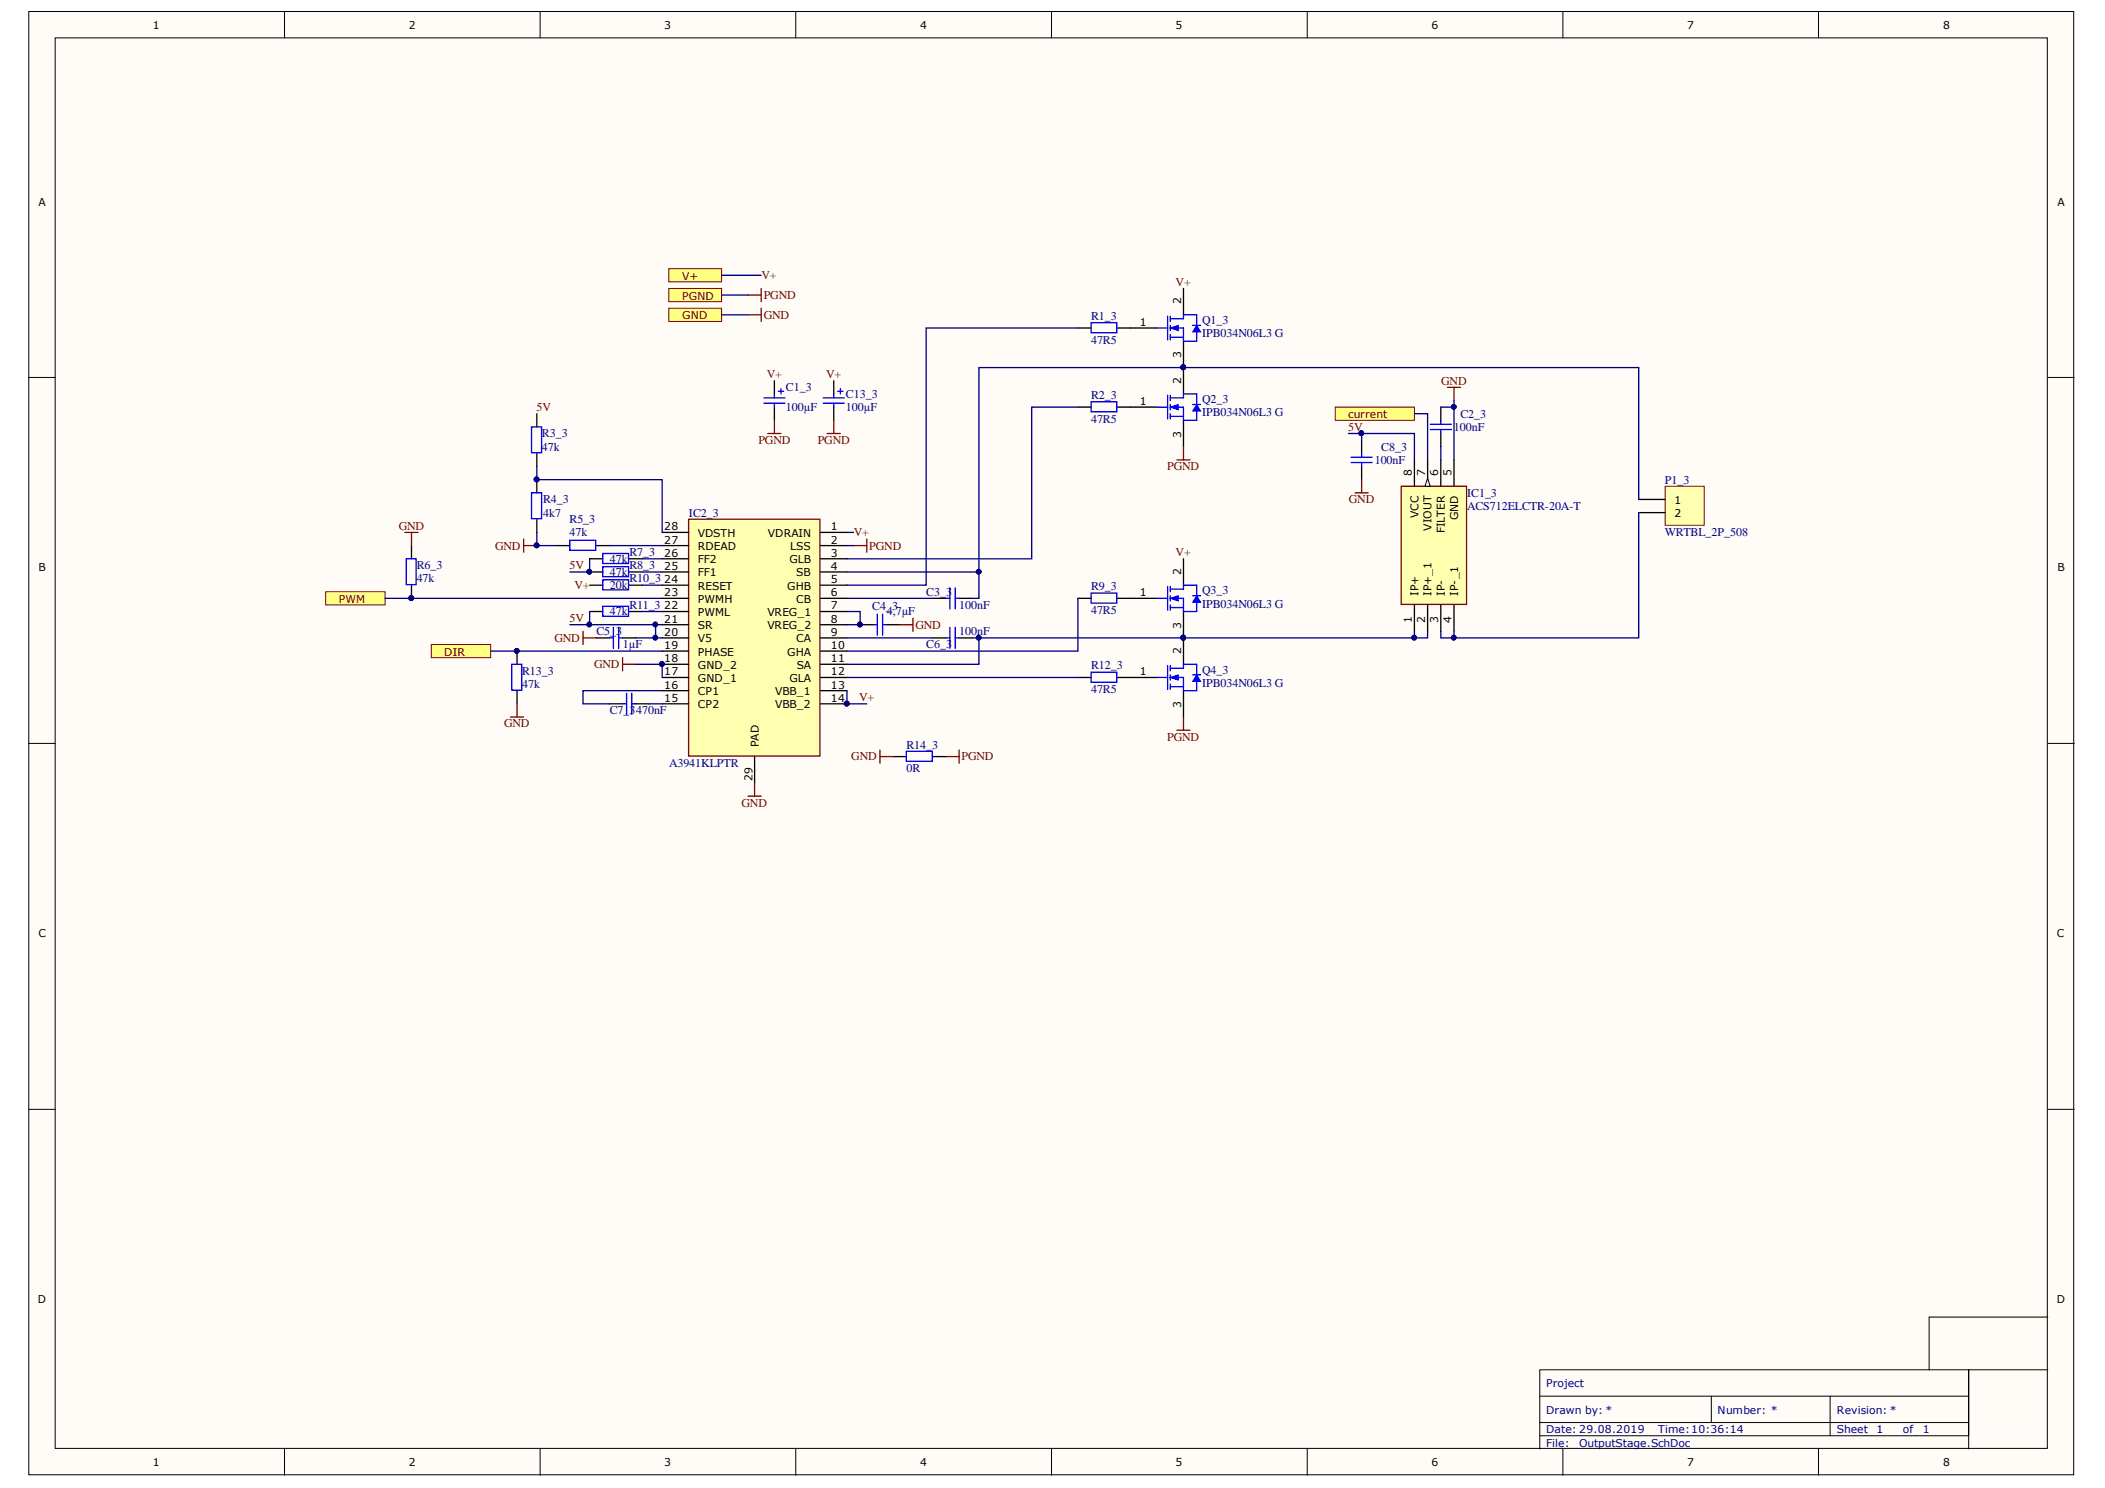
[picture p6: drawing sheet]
<svg xmlns="http://www.w3.org/2000/svg" width="297mm" height="210mm" viewBox="0 0 297 210" stroke-linecap="round" stroke-linejoin="round" font-family="sans-serif">
<defs><g id="words">
<g font-size="1.7" fill="#800000">
<text x="107.4" y="39.4">V+</text>
<text x="165.9" y="40.3">V+</text>
<text x="107.8" y="45">GND</text>
<text x="107.8" y="42.2">PGND</text>
<text x="108.2" y="53.3">V+</text>
<text x="116.6" y="53.3">V+</text>
<text x="75.7" y="58">5V</text>
<text x="203.4" y="54.3">GND</text>
<text x="107" y="62.6">PGND</text>
<text x="115.4" y="62.6">PGND</text>
<text x="190.3" y="60.8">5V</text>
<text x="164.7" y="66.4">PGND</text>
<text x="190.3" y="71">GND</text>
<text x="56.3" y="74.7">GND</text>
<text x="69.9" y="77.5">GND</text>
<text x="120.5" y="75.7">V+</text>
<text x="122.7" y="77.5">PGND</text>
<text x="80.4" y="80.3">5V</text>
<text x="81" y="83.1">V+</text>
<text x="165.9" y="78.4">V+</text>
<text x="80.4" y="87.7">5V</text>
<text x="129.2" y="88.7">GND</text>
<text x="78.3" y="90.5">GND</text>
<text x="83.8" y="94.3">GND</text>
<text x="121.2" y="98.9">V+</text>
<text x="71.1" y="102.6">GND</text>
<text x="120.1" y="107.3">GND</text>
<text x="135.7" y="107.3">PGND</text>
<text x="164.7" y="104.5">PGND</text>
<text x="104.6" y="113.8">GND</text>
</g>
<g font-size="1.7" fill="#000080">
<text x="154" y="45.1">R1_3</text>
<text x="169.6" y="45.7">Q1_3</text>
<text x="169.6" y="47.6">IPB034N06L3 G</text>
<text x="154" y="48.5">47R5</text>
<text x="110.9" y="55.2">C1_3</text>
<text x="110.9" y="58">100µF</text>
<text x="119.4" y="56.1">C13_3</text>
<text x="119.4" y="58">100µF</text>
<text x="154" y="56.3">R2_3</text>
<text x="154" y="59.7">47R5</text>
<text x="169.6" y="56.9">Q2_3</text>
<text x="169.6" y="58.7">IPB034N06L3 G</text>
<text x="206.1" y="58.9">C2_3</text>
<text x="76.5" y="61.7">R3_3</text>
<text x="76.5" y="63.6">47k</text>
<text x="194" y="65.4">100nF</text>
<text x="194.9" y="63.6">C8_3</text>
<text x="205.2" y="60.8">100nF</text>
<text x="76.6" y="71">R4_3</text>
<text x="207" y="70.1">IC1_3</text>
<text x="207" y="71.9">ACS712ELCTR-20A-T</text>
<text x="234.9" y="68.2">P1_3</text>
<text x="76.6" y="72.9">4k7</text>
<text x="80.4" y="73.8">R5_3</text>
<text x="80.4" y="75.7">47k</text>
<text x="97.2" y="72.9">IC2_3</text>
<text x="234.9" y="75.7">WRTBL_2P_508</text>
<text x="58.8" y="80.3">R6_3</text>
<text x="58.8" y="82.2">47k</text>
<text x="86" y="79.4">47k</text>
<text x="86" y="81.2">47k</text>
<text x="86" y="83.1">20k</text>
<text x="88.8" y="78.4">R7_3</text>
<text x="88.8" y="80.3">R8_3</text>
<text x="88.8" y="82.2">R10_3</text>
<text x="154" y="83.3">R9_3</text>
<text x="169.6" y="83.9">Q3_3</text>
<text x="84.2" y="89.6">C5_3</text>
<text x="86" y="86.8">47k</text>
<text x="88.8" y="85.9">R11_3</text>
<text x="123.1" y="86.1">C4_3</text>
<text x="125.1" y="86.8">4,7µF</text>
<text x="130.7" y="84">C3_3</text>
<text x="135.4" y="89.6">100nF</text>
<text x="135.4" y="85.9">100nF</text>
<text x="154" y="86.6">47R5</text>
<text x="169.6" y="85.7">IPB034N06L3 G</text>
<text x="73.7" y="95.2">R13_3</text>
<text x="87.9" y="91.5">1µF</text>
<text x="130.7" y="91.5">C6_3</text>
<text x="154" y="94.4">R12_3</text>
<text x="169.6" y="95">Q4_3</text>
<text x="73.7" y="97">47k</text>
<text x="86" y="100.8">C7_3470nF</text>
<text x="154" y="97.8">47R5</text>
<text x="169.6" y="96.9">IPB034N06L3 G</text>
<text x="127.9" y="105.7">R14_3</text>
<text x="94.4" y="108.2">A3941KLPTR</text>
<text x="127.9" y="109">0R</text>
</g>
<g font-size="1.5">
<text x="21.6" y="4.1">1</text>
<text x="57.7" y="4.1">2</text>
<text x="93.7" y="4.1">3</text>
<text x="129.9" y="4.1">4</text>
<text x="165.9" y="4.1">5</text>
<text x="202" y="4.1">6</text>
<text x="238.1" y="4.1">7</text>
<text x="274.2" y="4.1">8</text>
<text x="5.4" y="29">A</text>
<text x="290.3" y="29">A</text>
<text x="160.8" y="46">1</text>
<text x="166.7" y="42.9" transform="rotate(-90 166.7 42.9)">2</text>
<text x="166.7" y="50.5" transform="rotate(-90 166.7 50.5)">3</text>
<text x="160.8" y="57.1">1</text>
<text x="166.7" y="54.1" transform="rotate(-90 166.7 54.1)">2</text>
<text x="166.7" y="61.8" transform="rotate(-90 166.7 61.8)">3</text>
<text x="199.2" y="67.1" transform="rotate(-90 199.2 67.1)">8</text>
<text x="201.1" y="67.1" transform="rotate(-90 201.1 67.1)">7</text>
<text x="203" y="67.1" transform="rotate(-90 203 67.1)">6</text>
<text x="204.8" y="67.1" transform="rotate(-90 204.8 67.1)">5</text>
<text x="236.3" y="71.1">1</text>
<text x="93.7" y="74.8">28</text>
<text x="93.7" y="76.7">27</text>
<text x="98.5" y="75.7">VDSTH</text>
<text x="98.5" y="77.6">RDEAD</text>
<text x="108.4" y="75.7">VDRAIN</text>
<text x="111.5" y="77.6">LSS</text>
<text x="117.3" y="74.8">1</text>
<text x="117.3" y="76.7">2</text>
<text x="200.2" y="73.1" transform="rotate(-90 200.2 73.1)">VCC</text>
<text x="202" y="74.9" transform="rotate(-90 202 74.9)">VIOUT</text>
<text x="203.9" y="75.2" transform="rotate(-90 203.9 75.2)">FILTER</text>
<text x="205.7" y="73.4" transform="rotate(-90 205.7 73.4)">GND</text>
<text x="236.3" y="73">2</text>
<text x="5.4" y="80.6">B</text>
<text x="93.7" y="78.5">26</text>
<text x="93.7" y="80.4">25</text>
<text x="93.7" y="82.2">24</text>
<text x="98.5" y="79.5">FF2</text>
<text x="98.5" y="81.3">FF1</text>
<text x="98.5" y="83.2">RESET</text>
<text x="111.1" y="83.2">GHB</text>
<text x="111.4" y="79.5">GLB</text>
<text x="112.3" y="81.3">SB</text>
<text x="117.3" y="78.5">3</text>
<text x="117.3" y="80.4">4</text>
<text x="117.3" y="82.2">5</text>
<text x="166.7" y="81.1" transform="rotate(-90 166.7 81.1)">2</text>
<text x="290.3" y="80.6">B</text>
<text x="93.7" y="84.1">23</text>
<text x="93.7" y="86">22</text>
<text x="93.7" y="87.8">21</text>
<text x="93.7" y="89.7">20</text>
<text x="98.5" y="85">PWMH</text>
<text x="98.5" y="86.9">PWML</text>
<text x="98.5" y="88.8">SR</text>
<text x="108.3" y="86.9">VREG_1</text>
<text x="108.3" y="88.8">VREG_2</text>
<text x="112.3" y="85">CB</text>
<text x="117.3" y="84.1">6</text>
<text x="117.3" y="86">7</text>
<text x="117.3" y="87.8">8</text>
<text x="117.3" y="89.7">9</text>
<text x="160.8" y="84.1">1</text>
<text x="166.7" y="88.8" transform="rotate(-90 166.7 88.8)">3</text>
<text x="199.2" y="87.8" transform="rotate(-90 199.2 87.8)">1</text>
<text x="200.2" y="84" transform="rotate(-90 200.2 84)">IP+</text>
<text x="201.1" y="87.8" transform="rotate(-90 201.1 87.8)">2</text>
<text x="202" y="84" transform="rotate(-90 202 84)">IP+_1</text>
<text x="203" y="87.8" transform="rotate(-90 203 87.8)">3</text>
<text x="203.9" y="84" transform="rotate(-90 203.9 84)">IP-</text>
<text x="204.8" y="87.8" transform="rotate(-90 204.8 87.8)">4</text>
<text x="205.7" y="84" transform="rotate(-90 205.7 84)">IP-_1</text>
<text x="93.7" y="91.5">19</text>
<text x="93.7" y="93.4">18</text>
<text x="93.7" y="95.3">17</text>
<text x="98.5" y="90.6">V5</text>
<text x="98.5" y="92.5">PHASE</text>
<text x="98.5" y="94.3">GND_2</text>
<text x="111.1" y="92.5">GHA</text>
<text x="112.3" y="90.6">CA</text>
<text x="112.4" y="94.3">SA</text>
<text x="117.3" y="91.5">10</text>
<text x="117.3" y="93.4">11</text>
<text x="117.3" y="95.3">12</text>
<text x="160.8" y="95.3">1</text>
<text x="166.7" y="92.2" transform="rotate(-90 166.7 92.2)">2</text>
<text x="93.7" y="97.1">16</text>
<text x="93.7" y="99">15</text>
<text x="98.5" y="96.2">GND_1</text>
<text x="98.5" y="98.1">CP1</text>
<text x="98.5" y="99.9">CP2</text>
<text x="109.4" y="98.1">VBB_1</text>
<text x="109.4" y="99.9">VBB_2</text>
<text x="111.4" y="96.2">GLA</text>
<text x="117.3" y="97.1">13</text>
<text x="117.3" y="99">14</text>
<text x="166.7" y="99.9" transform="rotate(-90 166.7 99.9)">3</text>
<text x="107.1" y="105.4" transform="rotate(-90 107.1 105.4)">PAD</text>
<text x="106.2" y="110.1" transform="rotate(-90 106.2 110.1)">29</text>
<text x="5.4" y="132.2">C</text>
<text x="290.3" y="132.2">C</text>
<text x="5.3" y="183.9">D</text>
<text x="290.3" y="183.9">D</text>
<text x="21.6" y="206.8">1</text>
<text x="57.7" y="206.8">2</text>
<text x="93.7" y="206.8">3</text>
<text x="129.9" y="206.8">4</text>
<text x="165.9" y="206.8">5</text>
<text x="202" y="206.8">6</text>
<text x="238.1" y="206.8">7</text>
<text x="274.2" y="206.8">8</text>
</g>
<g font-size="1.5" fill="#800000">
<text x="96.3" y="39.5">V+</text>
<text x="96.3" y="42.3">PGND</text>
<text x="96.3" y="45.1">GND</text>
<text x="190.3" y="59">current</text>
<text x="47.8" y="85">PWM</text>
<text x="62.7" y="92.5">DIR</text>
</g>
<g font-size="1.5" fill="#000080">
<text x="218.2" y="195.7">Project</text>
<text x="218.2" y="202.2">Date: 29.08.2019</text>
<text x="218.2" y="199.4">Drawn by: *</text>
<text x="234" y="202.2">Time:10:36:14</text>
<text x="242.4" y="199.4">Number: *</text>
<text x="259.2" y="199.4">Revision: *</text>
<text x="259.2" y="202.2">Sheet</text>
<text x="264.8" y="202.2">1</text>
<text x="268.5" y="202.2">of</text>
<text x="271.3" y="202.2">1</text>
<text x="218.2" y="204.1">File:</text>
<text x="222.8" y="204.1">OutputStage.SchDoc</text>
</g>
</g></defs>
<g fill="#fffcf8" stroke="#000" stroke-width=".14">
<path d="M4.1 1.6h288.5v206.4h-288.5z"/>
<path d="M7.8 5.3h281.1v199h-281.1z"/>
</g>
<g fill="none" stroke="#000" stroke-width=".14">
<path d="M40.1 1.6v3.7M76.2 1.6v3.7M112.3 1.6v3.7M148.4 1.6v3.7M184.5 1.6v3.7M220.5 1.6v3.7M256.6 1.6v3.7M4.1 53.2h3.7M289 53.2h3.7M4.1 104.9h3.7M289 104.9h3.7M4.1 156.5h3.7"/>
<path d="M289 156.5h3.7M217.3 196.9h60.5M241.5 196.9v3.8M258.2 196.9v5.6M289 185.8h-16.8v7.4M289 193.2h-11.2v9.3h-60.5M40.1 204.4v3.7M76.2 204.4v3.7M112.3 204.4v3.7M148.4 204.4v3.7M184.5 204.4v3.7M217.3 204.4v-11.2h60.5v11.2"/>
<path d="M217.3 200.7h60.5M220.5 204.4v3.7M256.6 204.4v3.7"/>
</g>
<path d="M197.7 68.6h9.2v16.7h-9.2z" fill="#ffffb0" stroke="#800000" stroke-width=".19"/>
<path d="M199.6 64.9v3.7M201.5 64.9v3.7M199.6 85.3v3.8M201.5 85.3v3.8M203.3 85.3v3.8M205.2 85.3v3.8" fill="none" stroke="#000" stroke-width=".19"/>
<path d="M201.5 67.5l.3 1.1h-.7z" fill="#fffcf8"/>
<path d="M201.5 67.5l.3 1.1h-.7z" fill="none" stroke="#000" stroke-width=".14"/>
<path d="M203.3 64.9v3.7M205.2 64.9v3.7" fill="none" stroke="#000" stroke-width=".19"/>
<path d="M97.2 73.2h18.5v33.5h-18.5z" fill="#ffffb0" stroke="#800000" stroke-width=".19"/>
<g fill="none" stroke="#000" stroke-width=".19">
<path d="M159.6 46.3h3.7M167 40.7v3.7M167 48.1v3.8M93.4 75.1h3.8M93.4 77h3.8M93.4 78.8h3.8M115.8 75.1h3.7M115.8 77h3.7M115.8 78.8h3.7M93.4 80.7h3.8M93.4 82.5h3.8M93.4 84.4h3.8"/>
<path d="M93.4 86.3h3.8M93.4 88.1h3.8M93.4 90h3.8M93.4 91.8h3.8M93.4 93.7h3.8M93.4 95.6h3.8M93.4 97.4h3.8M93.4 99.3h3.8M115.8 80.7h3.7M115.8 82.5h3.7M115.8 84.4h3.7M115.8 86.3h3.7"/>
<path d="M115.8 88.1h3.7M115.8 90h3.7M115.8 91.8h3.7M115.8 93.7h3.7M115.8 95.6h3.7M115.8 97.4h3.7M115.8 99.3h3.7M106.5 106.7v3.7"/>
</g>
<g fill="#000080" stroke="#000080" stroke-width=".14">
<circle cx="119.5" cy="99.2" r=".34"/>
<circle cx="93.4" cy="93.7" r=".33"/>
<circle cx="167" cy="51.8" r=".34"/>
</g>
<path d="M163.3 46.3h1.5M164.8 44.6v3.3M165.1 45h1.9M165.1 46.3h1.9v1.8M165.1 47.6h1.9M165.1 44.6v.7M165.1 45.9v.7M165.1 47.2v.7" fill="none" stroke="#00f" stroke-width=".19"/>
<path d="M165.1 46.3l1.2-.4v.7z" fill="#00f"/>
<path d="M165.1 46.3l1.2-.4v.7z" fill="none" stroke="#00f" stroke-width=".14"/>
<path d="M167 45v-.6h1.9v1.5M168.9 46.8v1.3h-1.9" fill="none" stroke="#00f" stroke-width=".19"/>
<path d="M168.9 45.9l.5 .9h-1.1z" fill="#00f"/>
<path d="M168.9 45.9l.5 .9h-1.1z" fill="none" stroke="#00f" stroke-width=".14"/>
<path d="M163.3 57.4h1.5M164.8 55.8v3.3M165.1 56.1h1.9M165.1 57.4h1.9v1.9M165.1 58.7h1.9M165.1 55.8v.7M165.1 57.1v.7M165.1 58.4v.7M168.3 45.9h1.1" fill="none" stroke="#00f" stroke-width=".19"/>
<circle cx="167" cy="51.8" r=".34" fill="#000080" stroke="#000080" stroke-width=".14"/>
<path d="M159.6 57.4h3.7M167 51.9v3.7M167 59.3v3.7" fill="none" stroke="#000" stroke-width=".19"/>
<path d="M165.1 57.4l1.2-.3v.7z" fill="#00f"/>
<path d="M165.1 57.4l1.2-.3v.7z" fill="none" stroke="#00f" stroke-width=".14"/>
<path d="M167 56.1v-.5h1.9v1.5M168.9 58v1.3h-1.9" fill="none" stroke="#00f" stroke-width=".19"/>
<path d="M168.9 57.1l.5 .9h-1.1z" fill="#00f"/>
<path d="M168.9 57.1l.5 .9h-1.1z" fill="none" stroke="#00f" stroke-width=".14"/>
<g fill="none" stroke="#00f" stroke-width=".19">
<path d="M168.3 57.1h1.1M123.2 88.1h.6M123.8 86.6v3M124.5 86.6v3M124.5 88.1h.6M163.3 84.4h1.5M164.8 82.7v3.4M165.1 83.1h1.9M165.1 84.4h1.9v1.9M165.1 85.7h1.9M165.1 82.7v.8M165.1 84v.8"/>
<path d="M165.1 85.3v.8"/>
</g>
<g fill="#000080" stroke="#000080" stroke-width=".14">
<circle cx="167" cy="51.8" r=".34"/>
<circle cx="121.3" cy="88.1" r=".33"/>
<circle cx="167" cy="89.9" r=".34"/>
</g>
<path d="M167 78.8v3.7M121.4 88.1h1.8M125.1 88.1h1.9M159.6 84.4h3.7M167 86.3v3.7" fill="none" stroke="#000" stroke-width=".19"/>
<path d="M127 88.1h1.8M128.8 87.2v1.9" fill="none" stroke="#800000" stroke-width=".19"/>
<path d="M165.1 84.4l1.2-.4v.8z" fill="#00f"/>
<path d="M165.1 84.4l1.2-.4v.8z" fill="none" stroke="#00f" stroke-width=".14"/>
<path d="M167 83.1v-.6h1.9v1.5M168.9 85v1.3h-1.9" fill="none" stroke="#00f" stroke-width=".19"/>
<path d="M168.9 84l.5 1h-1.1z" fill="#00f"/>
<path d="M168.9 84l.5 1h-1.1z" fill="none" stroke="#00f" stroke-width=".14"/>
<path d="M163.3 95.6h1.5M164.8 93.9v3.3M165.1 94.3h1.9M165.1 95.6h1.9v1.8M165.1 96.9h1.9M165.1 93.9v.7M165.1 95.2v.7M165.1 96.5v.7M168.3 84h1.1" fill="none" stroke="#00f" stroke-width=".19"/>
<circle cx="167" cy="89.9" r=".34" fill="#000080" stroke="#000080" stroke-width=".14"/>
<path d="M159.6 95.6h3.7M167 90v3.7M167 97.4v3.7" fill="none" stroke="#000" stroke-width=".19"/>
<path d="M165.1 95.6l1.2-.4v.7z" fill="#00f"/>
<path d="M165.1 95.6l1.2-.4v.7z" fill="none" stroke="#00f" stroke-width=".14"/>
<path d="M167 94.3v-.6h1.9v1.5M168.9 96.1v1.3h-1.9" fill="none" stroke="#00f" stroke-width=".19"/>
<path d="M168.9 95.2l.5 .9h-1.1z" fill="#00f"/>
<path d="M168.9 95.2l.5 .9h-1.1z" fill="none" stroke="#00f" stroke-width=".14"/>
<g fill="none" stroke="#00f" stroke-width=".19">
<path d="M154 45.5h3.6v1.4h-3.6zM154 56.7h3.6v1.4h-3.6zM87.9 99.3h.5M88.4 97.8v3M89.2 97.8v3M89.2 99.3h.5M133.5 90h.5M133.5 84.4h.5M134 82.9v3M134 88.5v3M134.8 82.9v3M134.8 88.5v3"/>
<path d="M134.8 90h.5M134.8 84.4h.5M154 83.7h3.6v1.4h-3.6zM154 94.8h3.6v1.4h-3.6zM168.3 95.2h1.1M127.9 106h3.6v1.4h-3.6z"/>
</g>
<circle cx="167" cy="89.9" r=".34" fill="#000080" stroke="#000080" stroke-width=".14"/>
<path d="M87.9 92.8v1.8M87.9 93.7h1.8M105.5 112.3h1.9M106.5 110.4v1.9M124.2 106.7h1.8M124.2 105.8v1.9M133.5 106.7h1.8M135.3 105.8v1.9" fill="none" stroke="#800000" stroke-width=".19"/>
<g fill="none" stroke="#000" stroke-width=".19">
<path d="M152.1 46.3h1.9M152.1 57.4h1.9M157.7 46.3h1.9M157.7 57.4h1.9M86 99.3h1.9M89.7 99.3h1.9M131.6 90h1.9M131.6 84.4h1.9M135.3 90h1.9M135.3 84.4h1.9M152.1 84.4h1.9M152.1 95.6h1.9"/>
<path d="M157.7 84.4h1.9M157.7 95.6h1.9M126 106.7h1.9M131.6 106.7h1.9"/>
</g>
<path d="M60.9 90.9h8.3v1.9h-8.3z" fill-rule="evenodd" fill="#ffff80" stroke="#800000" stroke-width=".14"/>
<g fill="none" stroke="#000" stroke-width=".19">
<path d="M75.8 58.4v1.8M75.8 63.9v1.9M75.8 67.7v1.8M75.8 73.2v1.9M78.5 77h1.9M83.2 78.8h1.9M84.1 77h1.9M88.8 78.8h1.9M83.2 86.3h1.9M83.2 80.7h1.9M83.2 82.5h1.9M84.1 90h1.9"/>
<path d="M87.9 90h1.8M88.8 86.3h1.9M88.8 80.7h1.9M88.8 82.5h1.9"/>
</g>
<path d="M75 69.5h1.4v3.7h-1.4zM75 60.2h1.4v3.7h-1.4zM80.4 76.2h3.7v1.4h-3.7zM85.1 78.1h3.6v1.4h-3.6zM85.1 79.9h3.6v1.5h-3.6zM85.1 85.5h3.6v1.4h-3.6zM85.1 81.8h3.6v1.4h-3.6zM86 90h.6M86.6 88.5v3M87.3 88.5v3M87.3 90h.6" fill="none" stroke="#00f" stroke-width=".19"/>
<path d="M73.9 76v1.9M73.9 77h1.9M82.3 89.1v1.8M82.3 90h1.8" fill="none" stroke="#800000" stroke-width=".19"/>
<g fill="#000080" stroke="#000080" stroke-width=".14">
<circle cx="75.7" cy="76.9" r=".34"/>
<circle cx="75.7" cy="67.6" r=".34"/>
<circle cx="83.2" cy="80.6" r=".33"/>
</g>
<path d="M46 83.5h8.3v1.8h-8.3z" fill-rule="evenodd" fill="#ffff80" stroke="#800000" stroke-width=".14"/>
<path d="M203.3 57.4v1.9M58.1 77v1.8M203.3 61.2v1.8M58.1 82.5v1.9M73 91.8v1.9M73 97.4v1.9" fill="none" stroke="#000" stroke-width=".19"/>
<g fill="#000080" stroke="#000080" stroke-width=".14">
<circle cx="58" cy="84.4" r=".34"/>
<circle cx="72.9" cy="91.8" r=".33"/>
</g>
<path d="M201.8 59.8h3M203.3 59.3v.5M57.3 78.8h1.4v3.7h-1.4zM201.8 60.6h3M203.3 60.6v.6M72.2 93.7h1.4v3.7h-1.4z" fill="none" stroke="#00f" stroke-width=".19"/>
<path d="M204.2 54.6h1.9M205.2 54.6v1.9M57.1 75.1h1.9M58.1 75.1v1.9M73 99.3v1.8M72 101.1h1.9" fill="none" stroke="#800000" stroke-width=".19"/>
<path d="M188.4 57.4h11.2v1.9h-11.2z" fill-rule="evenodd" fill="#ffff80" stroke="#800000" stroke-width=".14"/>
<path d="M235 68.6h5.5v5.5h-5.5z" fill="#ffffb0" stroke="#800000" stroke-width=".14"/>
<path d="M109.3 53.7v1.9M109.3 57.4v1.9M231.2 70.5h3.8M231.2 72.3h3.8" fill="none" stroke="#000" stroke-width=".19"/>
<path d="M107.8 56.1h3M107.8 56.9h3M109.3 55.6v.5M109.3 56.9v.5M109.8 55.2h.8M110.2 54.8v.8" fill="none" stroke="#00f" stroke-width=".19"/>
<g fill="#ffff80" stroke="#800000" stroke-width=".14">
<path d="M94.4 37.9h7.4v1.9h-7.4z" fill-rule="evenodd"/>
<path d="M94.4 40.7h7.4v1.8h-7.4z" fill-rule="evenodd"/>
<path d="M94.4 43.5h7.4v1.8h-7.4z" fill-rule="evenodd"/>
</g>
<g fill="none" stroke="#800000" stroke-width=".19">
<path d="M105.5 44.4h1.9M105.5 41.6h1.9M107.4 40.7v1.8M107.4 43.5v1.8M109.3 59.3v1.9M117.7 59.3v1.9M108.3 61.2h1.9M116.7 61.2h1.9M120.4 77h1.9M122.3 76v1.9M166.1 64.9h1.8M167 63v1.9"/>
<path d="M191.2 69.5h1.9M192.1 67.7v1.8M166.1 103h1.8M167 101.1v1.9"/>
</g>
<path d="M117.7 53.7v1.9M117.7 57.4v1.9M192.1 62.1v1.8M192.1 65.8v1.9" fill="none" stroke="#000" stroke-width=".19"/>
<path d="M116.2 56.1h2.9M116.2 56.9h2.9M117.7 55.6v.5M117.7 56.9v.5M118.2 55.2h.8M118.6 54.8v.8M190.7 64.5h2.9M190.7 65.2h2.9M192.1 63.9v.6M192.1 65.2v.6" fill="none" stroke="#00f" stroke-width=".19"/>
<g fill="none" stroke="#000080" stroke-width=".19">
<path d="M101.8 38.8h5.6M101.8 41.6h3.7M101.8 44.4h3.7M152.1 46.3h-21.4v36.2h-11.2M152.1 57.4h-6.5v21.4h-26.1M199.6 58.4h1.9v6.5M205.2 56.5v.9h-1.9M205.2 57.4v7.5M75.8 65.8v1.9h17.6v7.4M75.8 75.1v1.9h2.7M83.2 78.8v1.9h-2.8M86 77h7.4"/>
<path d="M90.7 78.8h2.7M119.5 77h.9M119.5 75.1h.9M190.3 61.2h1.8M192.1 61.2h7.5v3.7M192.1 61.2v.9M203.3 63v1.9M231.2 70.5v-18.6h-93.1v28.8M231.2 72.3v17.7h-26M54.3 84.4h39.1M69.2 91.8h24.2M80.4 88.1h12.1v1.9h-2.8"/>
<path d="M83.2 86.3v1.8M89.7 93.7h3.7v1.9M90.7 80.7h2.7M90.7 82.5h2.7M90.7 86.3h2.7M91.6 99.3h1.8M92.5 90h.9M92.5 88.1h.9M93.4 97.4h-11.1v1.9h3.7M119.5 86.3h1.9v1.8h-1.9M119.5 80.7h18.6v3.7h-.9M119.5 97.4v1.9h2.8"/>
<path d="M119.5 90h12.1M119.5 84.4h12.1M119.5 95.6h32.6M137.2 90h.9v3.7h-18.6M152.1 84.4v7.4h-32.6M199.6 89.1v.9h-61.5M201.5 89.1v.9h-1.9M203.3 89.1v.9h1.9v-.9"/>
</g>
<g fill="#000080" stroke="#000080" stroke-width=".14">
<circle cx="121.3" cy="88.1" r=".33"/>
<circle cx="138.1" cy="89.9" r=".34"/>
<circle cx="167" cy="89.9" r=".34"/>
<circle cx="138.1" cy="80.6" r=".34"/>
<circle cx="167" cy="51.8" r=".34"/>
<circle cx="199.6" cy="89.9" r=".34"/>
<circle cx="205.1" cy="89.9" r=".34"/>
<circle cx="93.4" cy="93.7" r=".33"/>
<circle cx="75.7" cy="76.9" r=".34"/>
<circle cx="72.9" cy="91.8" r=".33"/>
<circle cx="58" cy="84.4" r=".34"/>
<circle cx="205.1" cy="57.4" r=".34"/>
<circle cx="83.2" cy="80.6" r=".33"/>
<circle cx="119.5" cy="99.2" r=".34"/>
<circle cx="83.2" cy="88.1" r=".33"/>
<circle cx="92.5" cy="88.1" r=".33"/>
<circle cx="92.5" cy="89.9" r=".33"/>
<circle cx="75.7" cy="67.6" r=".34"/>
<circle cx="192.1" cy="61.1" r=".33"/>
</g>
<use href="#words"/>
</svg>
